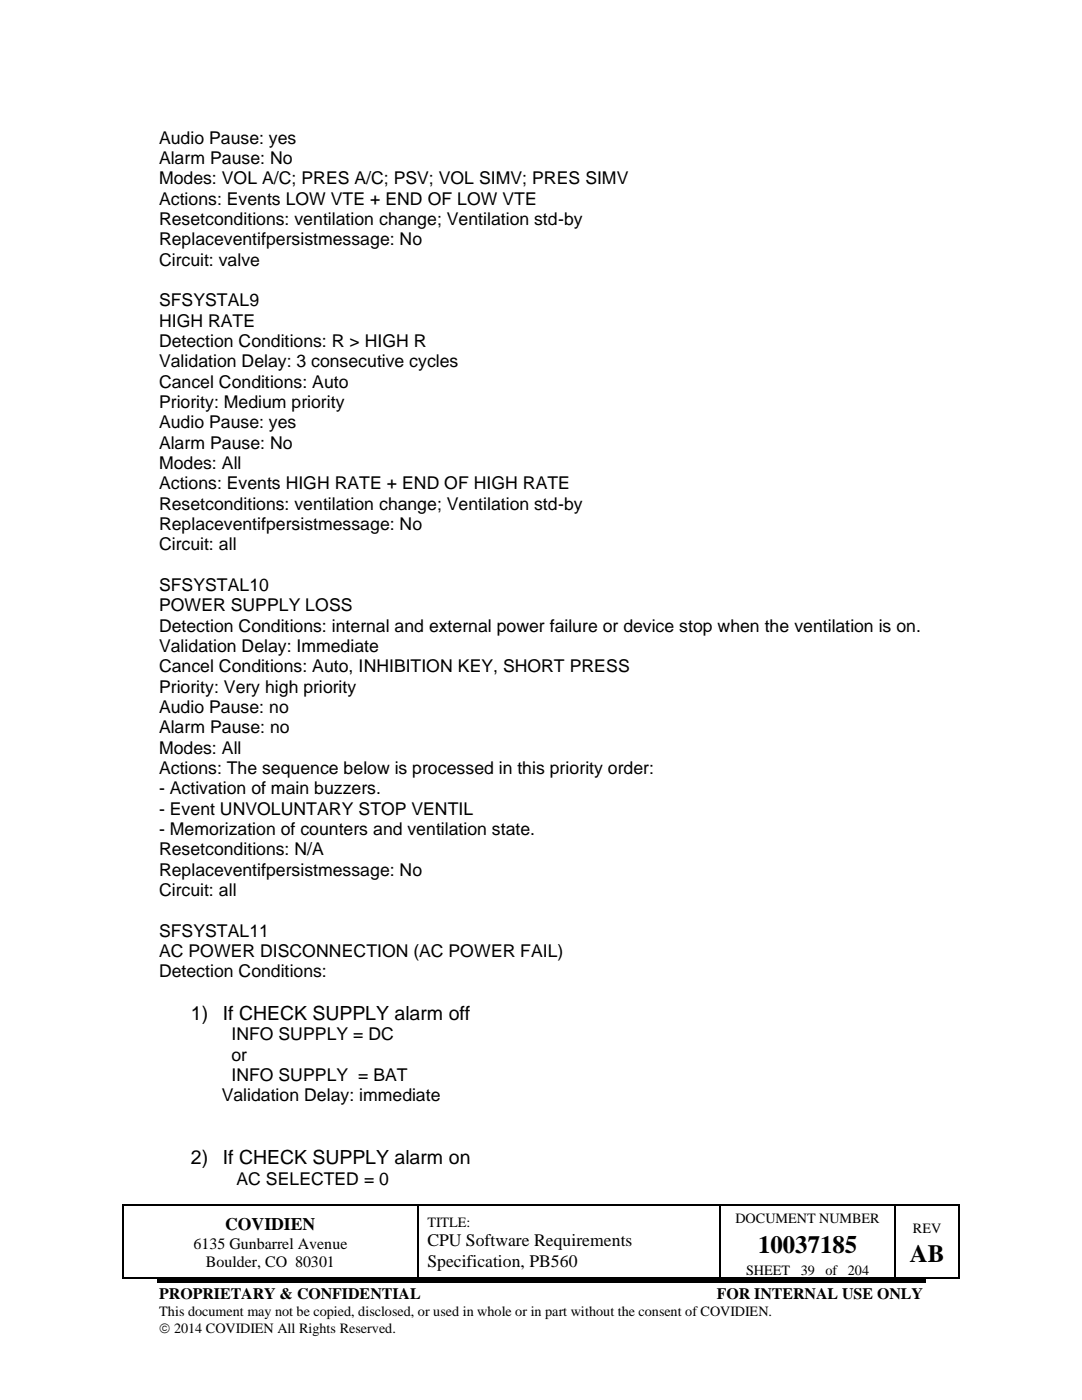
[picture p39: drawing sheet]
<svg xmlns="http://www.w3.org/2000/svg" width="216mm" height="279mm" viewBox="0 0 216 279" stroke-linecap="round" stroke-linejoin="round" font-family="sans-serif">
<defs><g id="words">
<g font-size="5">
<text x="151.3" y="250">10037185</text>
<text x="181.6" y="251.9">AB</text>
</g>
<g font-size="3.9">
<text x="38.1" y="203.5">1)</text>
<text x="44.5" y="203.5">If CHECK SUPPLY alarm off</text>
<text x="38.1" y="232.3">2)</text>
<text x="44.5" y="232.3">If CHECK SUPPLY alarm on</text>
</g>
<g font-size="3.5">
<text x="31.8" y="28.7">Audio Pause: yes</text>
<text x="31.8" y="32.8">Alarm Pause: No</text>
<text x="31.8" y="36.8">Modes: VOL A/C; PRES A/C; PSV; VOL SIMV; PRES SIMV</text>
<text x="31.8" y="40.9">Actions: Events LOW VTE + END OF LOW VTE</text>
<text x="31.8" y="44.9">Resetconditions: ventilation change; Ventilation std-by</text>
<text x="31.8" y="49">Replaceventifpersistmessage: No</text>
<text x="31.8" y="53.1">Circuit: valve</text>
<text x="31.8" y="61.1">SFSYSTAL9</text>
<text x="31.8" y="65.2">HIGH RATE</text>
<text x="31.8" y="69.3">Detection Conditions: R &gt; HIGH R</text>
<text x="31.8" y="73.3">Validation Delay: 3 consecutive cycles</text>
<text x="31.8" y="77.4">Cancel Conditions: Auto</text>
<text x="31.8" y="81.5">Priority: Medium priority</text>
<text x="31.8" y="85.5">Audio Pause: yes</text>
<text x="31.8" y="89.5">Alarm Pause: No</text>
<text x="31.8" y="93.6">Modes: All</text>
<text x="31.8" y="97.7">Actions: Events HIGH RATE + END OF HIGH RATE</text>
<text x="31.8" y="101.7">Resetconditions: ventilation change; Ventilation std-by</text>
<text x="31.8" y="105.8">Replaceventifpersistmessage: No</text>
<text x="31.8" y="109.8">Circuit: all</text>
<text x="31.8" y="118">SFSYSTAL10</text>
<text x="31.8" y="122">POWER SUPPLY LOSS</text>
<text x="31.8" y="126.1">Detection Conditions: internal and external power failure or device stop when the ventilation is on.</text>
<text x="31.8" y="130.1">Validation Delay: Immediate</text>
<text x="31.8" y="134.2">Cancel Conditions: Auto, INHIBITION KEY, SHORT PRESS</text>
<text x="31.8" y="138.2">Priority: Very high priority</text>
<text x="31.8" y="142.3">Audio Pause: no</text>
<text x="31.8" y="146.4">Alarm Pause: no</text>
<text x="31.8" y="150.4">Modes: All</text>
<text x="31.8" y="154.5">Actions: The sequence below is processed in this priority order:</text>
<text x="31.8" y="158.5">- Activation of main buzzers.</text>
<text x="31.8" y="162.6">- Event UNVOLUNTARY STOP VENTIL</text>
<text x="31.8" y="166.6">- Memorization of counters and ventilation state.</text>
<text x="31.8" y="170.7">Resetconditions: N/A</text>
<text x="31.8" y="174.8">Replaceventifpersistmessage: No</text>
<text x="31.8" y="178.8">Circuit: all</text>
<text x="31.8" y="186.9">SFSYSTAL11</text>
<text x="31.8" y="191">AC POWER DISCONNECTION (AC POWER FAIL)</text>
<text x="31.8" y="195.1">Detection Conditions:</text>
<text x="46.2" y="207.6">INFO SUPPLY = DC</text>
<text x="46.2" y="211.7">or</text>
<text x="46.2" y="215.7">INFO SUPPLY = BAT</text>
<text x="44.2" y="219.8">Validation Delay: immediate</text>
<text x="47.2" y="236.4">AC SELECTED = 0</text>
<text x="44.9" y="245.4">COVIDIEN</text>
<text x="85.3" y="248.7">CPU Software Requirements</text>
<text x="85.3" y="252.8">Specification, PB560</text>
</g>
<g font-size="3.2">
<text x="38.6" y="249.2">6135 Gunbarrel Avenue</text>
<text x="41.1" y="252.8">Boulder, CO 80301</text>
<text x="31.8" y="259.3">PROPRIETARY &amp; CONFIDENTIAL</text>
<text x="143" y="259.3">FOR INTERNAL USE ONLY</text>
</g>
<g font-size="2.8">
<text x="85.3" y="244.8">TITLE:</text>
<text x="146.8" y="244">DOCUMENT NUMBER</text>
<text x="182.2" y="246">REV</text>
<text x="148.9" y="254.4">SHEET</text>
<text x="159.8" y="254.4">39</text>
<text x="164.7" y="254.4">of 204</text>
<text x="31.8" y="262.7">This document may not be copied, disclosed, or used in whole or in part without the consent of COVIDIEN.</text>
<text x="31.8" y="266.1">© 2014 COVIDIEN All Rights Reserved.</text>
</g>
</g></defs>
<g fill="#000">
<path d="M24.5 240.4h.2v.3h-.2z" fill-rule="evenodd"/>
<path d="M24.5 240.4h.2v.3h-.2z" fill-rule="evenodd"/>
<path d="M24.5 255h.2v.2h-.2z" fill-rule="evenodd"/>
<path d="M24.5 255h.2v.2h-.2z" fill-rule="evenodd"/>
<path d="M31.3 255.3h153.4v.7h-153.4z" fill-rule="evenodd"/>
<path d="M83.2 240.4h.3v.3h-.3z" fill-rule="evenodd"/>
<path d="M83.2 255h.3v.2h-.3z" fill-rule="evenodd"/>
<path d="M143.6 240.4h.2v.3h-.2z" fill-rule="evenodd"/>
<path d="M143.6 255h.2v.2h-.2z" fill-rule="evenodd"/>
<path d="M178.5 240.4h.3v.3h-.3z" fill-rule="evenodd"/>
<path d="M178.5 255h.3v.2h-.3z" fill-rule="evenodd"/>
<path d="M191.2 240.4h.3v.3h-.3z" fill-rule="evenodd"/>
<path d="M191.2 240.4h.3v.3h-.3z" fill-rule="evenodd"/>
<path d="M191.2 255h.3v.2h-.3z" fill-rule="evenodd"/>
<path d="M191.2 255h.3v.2h-.3z" fill-rule="evenodd"/>
</g>
<g fill="none" stroke="#000" stroke-width=".25">
<path d="M24.6 240.7v14.3M24.7 240.5h58.5M24.7 255.1h58.5M83.4 240.7v14.3M83.5 240.5h60.1M83.5 255.1h60.1M143.7 240.7v14.3M143.8 240.5h34.7M143.8 255.1h34.7M178.6 240.7v14.3M178.8 240.5h12.4M178.8 255.1h12.4"/>
<path d="M191.3 240.7v14.3"/>
</g>
<use href="#words"/>
</svg>
